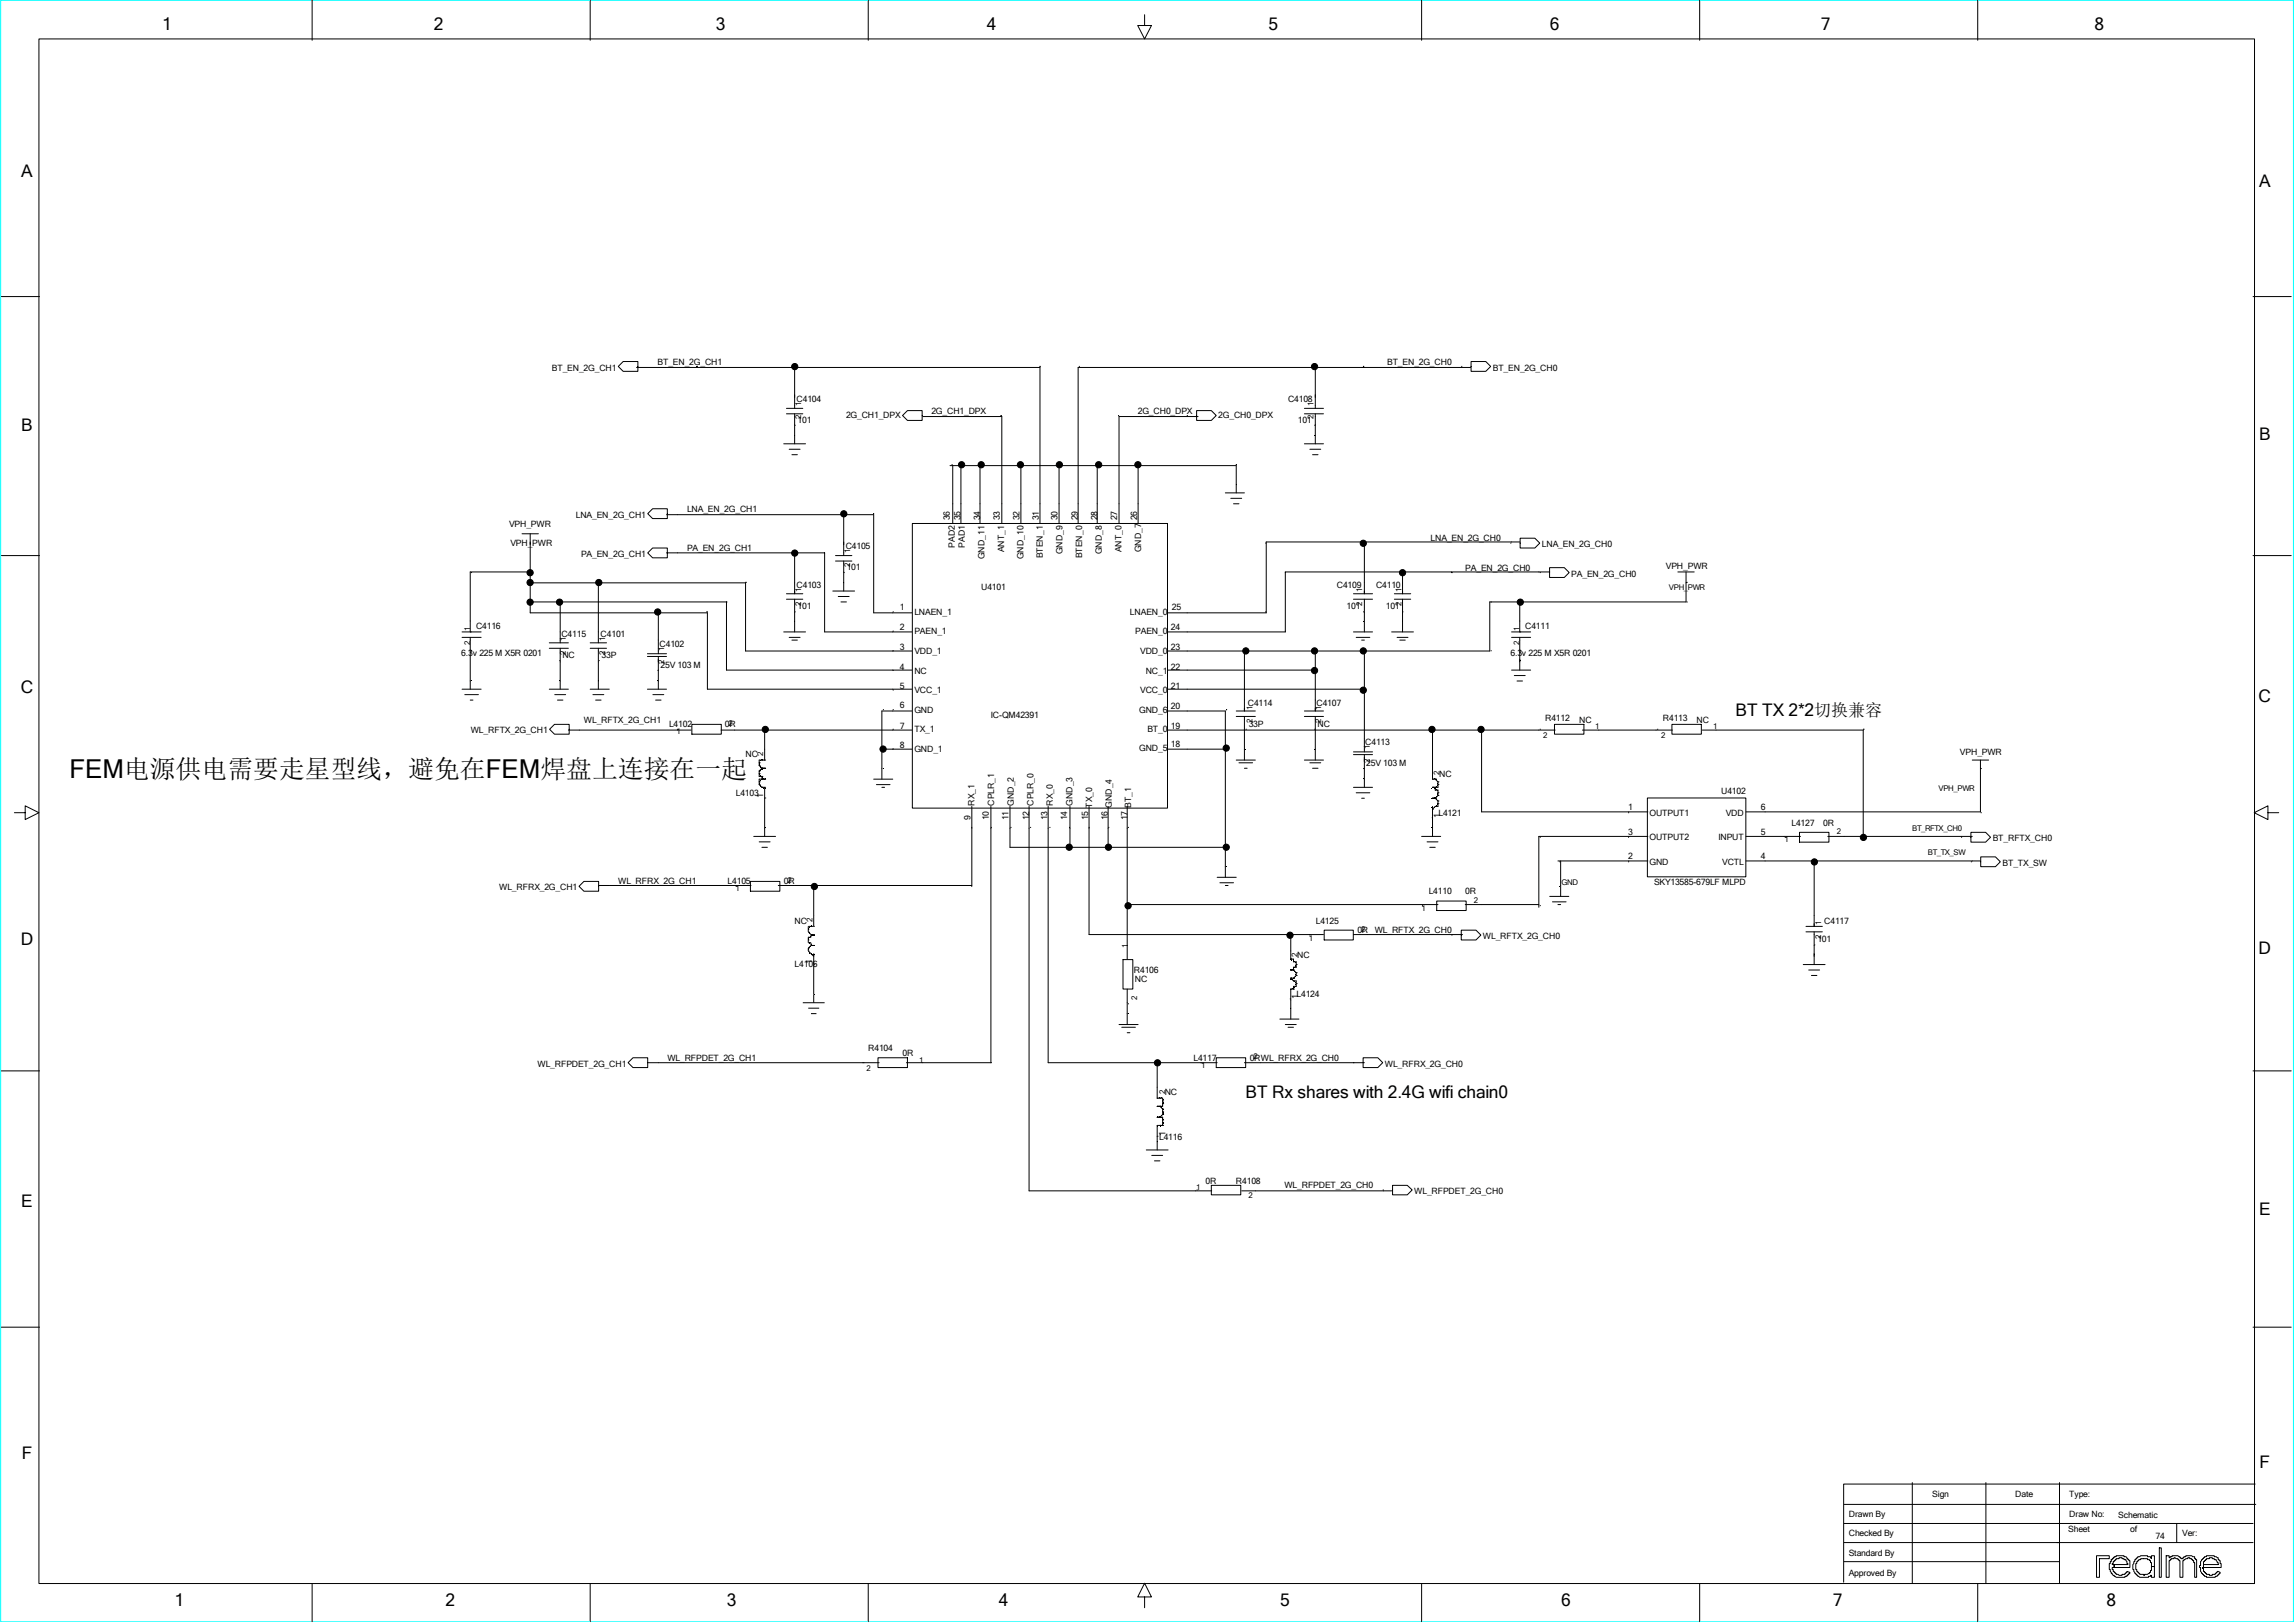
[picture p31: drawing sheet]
<svg xmlns="http://www.w3.org/2000/svg" width="297mm" height="210mm" viewBox="0 0 297 210" stroke-linecap="round" stroke-linejoin="round" font-family="sans-serif">
<defs><g id="words">
<text font-size="3.4" x="9" y="100.6">FEM电源供电需要走星型线，避免在FEM焊盘上连接在一起</text>
<g font-size="2.2">
<text x="21" y="3.8">1</text>
<text x="56.1" y="3.8">2</text>
<text x="92.6" y="3.8">3</text>
<text x="127.7" y="3.8">4</text>
<text x="164.2" y="3.8">5</text>
<text x="200.6" y="3.8">6</text>
<text x="235.7" y="3.8">7</text>
<text x="271" y="3.8">8</text>
<text x="2.8" y="23">A</text>
<text x="292.4" y="24.1">A</text>
<text x="2.8" y="55.8">B</text>
<text x="292.4" y="56.9">B</text>
<text x="2.7" y="89.7">C</text>
<text x="224.6" y="92.6">BT TX 2*2切换兼容</text>
<text x="292.3" y="90.8">C</text>
<text x="2.7" y="122.3">D</text>
<text x="292.3" y="123.4">D</text>
<text x="161.2" y="142.1">BT Rx shares with 2.4G wifi chain0</text>
<text x="2.8" y="156.1">E</text>
<text x="292.4" y="157.3">E</text>
<text x="2.8" y="188.8">F</text>
<text x="292.4" y="189.9">F</text>
<text x="22.6" y="207.8">1</text>
<text x="57.7" y="207.8">2</text>
<text x="94.1" y="207.8">3</text>
<text x="129.3" y="207.8">4</text>
<text x="165.7" y="207.8">5</text>
<text x="202" y="207.8">6</text>
<text x="237.2" y="207.8">7</text>
<text x="272.6" y="207.8">8</text>
</g>
<g font-size="1.1">
<text x="71.4" y="47.9">BT_EN_2G_CH1</text>
<text x="85.1" y="47.2">BT_EN_2G_CH1</text>
<text x="179.5" y="47.2">BT_EN_2G_CH0</text>
<text x="193.2" y="47.9">BT_EN_2G_CH0</text>
<text x="103.1" y="52">C4104</text>
<text x="120.5" y="53.5">2G_CH1_DPX</text>
<text x="147.3" y="53.5">2G_CH0_DPX</text>
<text x="166.7" y="52">C4108</text>
<text x="103.2" y="54.7">101</text>
<text x="109.5" y="54">2G_CH1_DPX</text>
<text x="157.7" y="54">2G_CH0_DPX</text>
<text x="168" y="54.7">101</text>
<text x="65.9" y="68.1">VPH_PWR</text>
<text x="66" y="70.7">VPH_PWR</text>
<text x="74.5" y="67">LNA_EN_2G_CH1</text>
<text x="88.9" y="66.2">LNA_EN_2G_CH1</text>
<text x="88.9" y="71.3">PA_EN_2G_CH1</text>
<text x="109.4" y="71.1">C4105</text>
<text x="122.9" y="67.3" transform="rotate(-90 122.9 67.3)">36</text>
<text x="123.6" y="70.9" transform="rotate(-90 123.6 70.9)">PAD2</text>
<text x="124.3" y="67.3" transform="rotate(-90 124.3 67.3)">35</text>
<text x="124.9" y="70.9" transform="rotate(-90 124.9 70.9)">PAD1</text>
<text x="126.8" y="67.3" transform="rotate(-90 126.8 67.3)">34</text>
<text x="129.4" y="67.3" transform="rotate(-90 129.4 67.3)">33</text>
<text x="129.9" y="71.5" transform="rotate(-90 129.9 71.5)">ANT_1</text>
<text x="131.9" y="67.3" transform="rotate(-90 131.9 67.3)">32</text>
<text x="134.4" y="67.3" transform="rotate(-90 134.4 67.3)">31</text>
<text x="136.8" y="67.3" transform="rotate(-90 136.8 67.3)">30</text>
<text x="137.5" y="71.7" transform="rotate(-90 137.5 71.7)">GND_9</text>
<text x="139.5" y="67.3" transform="rotate(-90 139.5 67.3)">29</text>
<text x="142" y="67.3" transform="rotate(-90 142 67.3)">28</text>
<text x="142.6" y="71.7" transform="rotate(-90 142.6 71.7)">GND_8</text>
<text x="144.6" y="67.3" transform="rotate(-90 144.6 67.3)">27</text>
<text x="145.1" y="71.5" transform="rotate(-90 145.1 71.5)">ANT_0</text>
<text x="147.2" y="67.3" transform="rotate(-90 147.2 67.3)">26</text>
<text x="147.7" y="71.5" transform="rotate(-90 147.7 71.5)">GND_7</text>
<text x="185.1" y="70">LNA_EN_2G_CH0</text>
<text x="199.5" y="70.8">LNA_EN_2G_CH0</text>
<text x="75.2" y="72.1">PA_EN_2G_CH1</text>
<text x="103.1" y="76.1">C4103</text>
<text x="109.6" y="73.7">101</text>
<text x="127" y="76.4">U4101</text>
<text x="127.4" y="72.4" transform="rotate(-90 127.4 72.4)">GND_11</text>
<text x="132.5" y="72.4" transform="rotate(-90 132.5 72.4)">GND_10</text>
<text x="135" y="72.2" transform="rotate(-90 135 72.2)">BTEN_1</text>
<text x="140.1" y="72.2" transform="rotate(-90 140.1 72.2)">BTEN_0</text>
<text x="173" y="76.1">C4109</text>
<text x="178.1" y="76.1">C4110</text>
<text x="189.6" y="73.9">PA_EN_2G_CH0</text>
<text x="203.3" y="74.6">PA_EN_2G_CH0</text>
<text x="215.6" y="73.6">VPH_PWR</text>
<text x="61.6" y="81.4">C4116</text>
<text x="72.7" y="82.5">C4115</text>
<text x="77.7" y="82.5">C4101</text>
<text x="85.4" y="83.7">C4102</text>
<text x="103.2" y="78.8">101</text>
<text x="116.4" y="78.9">1</text>
<text x="116.4" y="81.6">2</text>
<text x="118.3" y="82.1">PAEN_1</text>
<text x="118.3" y="79.6">LNAEN_1</text>
<text x="146.2" y="79.6">LNAEN_0</text>
<text x="146.9" y="82.1">PAEN_0</text>
<text x="151.5" y="81.6">24</text>
<text x="151.7" y="78.9">25</text>
<text x="174.3" y="78.8">101</text>
<text x="179.3" y="78.8">101</text>
<text x="197.4" y="81.4">C4111</text>
<text x="59.7" y="84.9">6.3v 225 M X5R 0201</text>
<text x="72.8" y="85.1">NC</text>
<text x="77.9" y="85.1">33P</text>
<text x="85.5" y="86.4">25V 103 M</text>
<text x="116.4" y="89.2">5</text>
<text x="116.4" y="86.6">4</text>
<text x="116.4" y="84.1">3</text>
<text x="118.3" y="84.6">VDD_1</text>
<text x="118.3" y="87.2">NC</text>
<text x="118.3" y="89.7">VCC_1</text>
<text x="147.5" y="84.6">VDD_0</text>
<text x="147.5" y="89.7">VCC_0</text>
<text x="148.3" y="87.2">NC_1</text>
<text x="151.5" y="89.2">21</text>
<text x="151.5" y="86.6">22</text>
<text x="151.5" y="84.1">23</text>
<text x="195.5" y="84.9">6.3v 225 M X5R 0201</text>
<text x="60.9" y="94.9">WL_RFTX_2G_CH1</text>
<text x="75.6" y="93.5">WL_RFTX_2G_CH1</text>
<text x="86.6" y="94.1">L4102</text>
<text x="93.8" y="94.1">0R</text>
<text x="116.4" y="94.3">7</text>
<text x="116.4" y="91.6">6</text>
<text x="118.3" y="92.2">GND</text>
<text x="118.3" y="94.8">TX_1</text>
<text x="128.2" y="92.9">IC-QM42391</text>
<text x="147.4" y="92.2">GND_6</text>
<text x="148.5" y="94.8">BT_0</text>
<text x="151.5" y="94.3">19</text>
<text x="151.5" y="91.7">20</text>
<text x="161.5" y="91.3">C4114</text>
<text x="161.6" y="94">33P</text>
<text x="170.4" y="91.3">C4107</text>
<text x="170.5" y="94">NC</text>
<text x="200" y="93.3">R4112</text>
<text x="204.4" y="93.5">NC</text>
<text x="215.2" y="93.3">R4113</text>
<text x="219.6" y="93.5">NC</text>
<text x="96.5" y="97.9">NC</text>
<text x="116.4" y="96.8">8</text>
<text x="118.3" y="97.3">GND_1</text>
<text x="147.4" y="97.2">GND_5</text>
<text x="151.5" y="96.7">18</text>
<text x="176.7" y="96.4">C4113</text>
<text x="176.8" y="99.1">25V 103 M</text>
<text x="186.2" y="100.5">NC</text>
<text x="253.6" y="97.7">VPH_PWR</text>
<text x="95.2" y="103">L4103</text>
<text x="98.8" y="103.2" transform="rotate(-90 98.8 103.2)">1</text>
<text x="125.6" y="106.2" transform="rotate(-90 125.6 106.2)">9</text>
<text x="126.1" y="104.3" transform="rotate(-90 126.1 104.3)">RX_1</text>
<text x="128" y="106.2" transform="rotate(-90 128 106.2)">10</text>
<text x="128.7" y="104.3" transform="rotate(-90 128.7 104.3)">CPLR_1</text>
<text x="130.5" y="106.2" transform="rotate(-90 130.5 106.2)">11</text>
<text x="131.2" y="104.3" transform="rotate(-90 131.2 104.3)">GND_2</text>
<text x="133.2" y="106.2" transform="rotate(-90 133.2 106.2)">12</text>
<text x="133.7" y="104.3" transform="rotate(-90 133.7 104.3)">CPLR_0</text>
<text x="135.6" y="106.2" transform="rotate(-90 135.6 106.2)">13</text>
<text x="136.2" y="104.3" transform="rotate(-90 136.2 104.3)">RX_0</text>
<text x="138.1" y="106.2" transform="rotate(-90 138.1 106.2)">14</text>
<text x="138.8" y="104.3" transform="rotate(-90 138.8 104.3)">GND_3</text>
<text x="140.8" y="106.2" transform="rotate(-90 140.8 106.2)">15</text>
<text x="141.3" y="104.5" transform="rotate(-90 141.3 104.5)">TX_0</text>
<text x="143.4" y="106.2" transform="rotate(-90 143.4 106.2)">16</text>
<text x="143.9" y="104.5" transform="rotate(-90 143.9 104.5)">GND_4</text>
<text x="145.9" y="106.2" transform="rotate(-90 145.9 106.2)">17</text>
<text x="146.4" y="104.5" transform="rotate(-90 146.4 104.5)">BT_1</text>
<text x="186.2" y="105.6">L4121</text>
<text x="186.4" y="105.8" transform="rotate(-90 186.4 105.8)">1</text>
<text x="210.7" y="108">3</text>
<text x="210.7" y="104.8">1</text>
<text x="213.5" y="105.6">OUTPUT1</text>
<text x="222.7" y="102.8">U4102</text>
<text x="223.3" y="105.6">VDD</text>
<text x="227.9" y="108">5</text>
<text x="227.9" y="104.8">6</text>
<text x="231.8" y="106.8">L4127</text>
<text x="235.9" y="106.8">0R</text>
<text x="210.7" y="111.2">2</text>
<text x="213.5" y="108.7">OUTPUT2</text>
<text x="213.5" y="111.9">GND</text>
<text x="222.4" y="108.7">INPUT</text>
<text x="222.9" y="111.9">VCTL</text>
<text x="227.9" y="111.2">4</text>
<text x="257.9" y="108.9">BT_RFTX_CH0</text>
<text x="259.1" y="112">BT_TX_SW</text>
<text x="64.6" y="115.2">WL_RFRX_2G_CH1</text>
<text x="80" y="114.3">WL_RFRX_2G_CH1</text>
<text x="94.2" y="114.4">L4105</text>
<text x="101.4" y="114.4">0R</text>
<text x="102.8" y="119.5">NC</text>
<text x="170.3" y="119.5">L4125</text>
<text x="184.9" y="115.7">L4110</text>
<text x="189.6" y="115.7">0R</text>
<text x="214.1" y="114.5">SKY13585-679LF MLPD</text>
<text x="236.1" y="119.5">C4117</text>
<text x="102.8" y="125.1">L4106</text>
<text x="105.1" y="124.8" transform="rotate(-90 105.1 124.8)">1</text>
<text x="146.7" y="125.8">R4106</text>
<text x="167.9" y="123.9">NC</text>
<text x="175.7" y="120.7">0R</text>
<text x="177.9" y="120.8">WL_RFTX_2G_CH0</text>
<text x="191.9" y="121.5">WL_RFTX_2G_CH0</text>
<text x="235.2" y="121.9">101</text>
<text x="146.9" y="127.1">NC</text>
<text x="167.8" y="129">L4124</text>
<text x="168" y="129.2" transform="rotate(-90 168 129.2)">1</text>
<text x="86.4" y="137.3">WL_RFPDET_2G_CH1</text>
<text x="112.4" y="136">R4104</text>
<text x="116.8" y="136.6">0R</text>
<text x="154.4" y="137.2">L4117</text>
<text x="161.7" y="137.2">0RWL_RFRX_2G_CH0</text>
<text x="69.6" y="138">WL_RFPDET_2G_CH1</text>
<text x="150.7" y="141.7">NC</text>
<text x="179.2" y="138">WL_RFRX_2G_CH0</text>
<text x="150" y="147.4">L4116</text>
<text x="150.8" y="147" transform="rotate(-90 150.8 147)">1</text>
<text x="156" y="153.2">0R</text>
<text x="160" y="153.2">R4108</text>
<text x="166.2" y="153.7">WL_RFPDET_2G_CH0</text>
<text x="183" y="154.5">WL_RFPDET_2G_CH0</text>
<text x="239.3" y="196.3">Drawn By</text>
<text x="250" y="193.7">Sign</text>
<text x="260.8" y="193.7">Date</text>
<text x="267.8" y="193.7">Type:</text>
<text x="267.8" y="196.3">Draw No:</text>
<text x="274.1" y="196.4">Schematic</text>
<text x="239.3" y="198.8">Checked By</text>
<text x="239.3" y="201.3">Standard By</text>
<text x="239.3" y="203.9">Approved By</text>
<text x="267.7" y="198.3">Sheet</text>
<text x="275.7" y="198.3">of</text>
<text x="279" y="199.2">74</text>
<text x="282.4" y="198.8">Ver:</text>
</g>
<g font-size="1">
<text x="103.7" y="52.5" transform="rotate(-90 103.7 52.5)">1</text>
<text x="170" y="52.5" transform="rotate(-90 170 52.5)">1</text>
<text x="103.7" y="54.2" transform="rotate(-90 103.7 54.2)">2</text>
<text x="170" y="54.2" transform="rotate(-90 170 54.2)">2</text>
<text x="110" y="71.6" transform="rotate(-90 110 71.6)">1</text>
<text x="103.7" y="76.6" transform="rotate(-90 103.7 76.6)">1</text>
<text x="110" y="73.3" transform="rotate(-90 110 73.3)">2</text>
<text x="176.3" y="76.6" transform="rotate(-90 176.3 76.6)">1</text>
<text x="181.4" y="76.6" transform="rotate(-90 181.4 76.6)">1</text>
<text x="216" y="76.4">VPH_PWR</text>
<text x="60.8" y="83.4" transform="rotate(-90 60.8 83.4)">2</text>
<text x="60.8" y="81.7" transform="rotate(-90 60.8 81.7)">1</text>
<text x="73.2" y="83" transform="rotate(-90 73.2 83)">1</text>
<text x="78.3" y="83" transform="rotate(-90 78.3 83)">1</text>
<text x="103.7" y="78.4" transform="rotate(-90 103.7 78.4)">2</text>
<text x="176.3" y="78.4" transform="rotate(-90 176.3 78.4)">2</text>
<text x="181.4" y="78.4" transform="rotate(-90 181.4 78.4)">2</text>
<text x="196.6" y="83.4" transform="rotate(-90 196.6 83.4)">2</text>
<text x="196.6" y="81.7" transform="rotate(-90 196.6 81.7)">1</text>
<text x="73.2" y="84.7" transform="rotate(-90 73.2 84.7)">2</text>
<text x="78.3" y="84.7" transform="rotate(-90 78.3 84.7)">2</text>
<text x="85.9" y="86" transform="rotate(-90 85.9 86)">2</text>
<text x="85.9" y="84.2" transform="rotate(-90 85.9 84.2)">1</text>
<text x="87.6" y="95">1</text>
<text x="94.3" y="93.9">2</text>
<text x="162.1" y="93.6" transform="rotate(-90 162.1 93.6)">2</text>
<text x="162.1" y="91.8" transform="rotate(-90 162.1 91.8)">1</text>
<text x="171" y="93.6" transform="rotate(-90 171 93.6)">2</text>
<text x="171" y="91.8" transform="rotate(-90 171 91.8)">1</text>
<text x="199.7" y="95.4">2</text>
<text x="206.4" y="94.3">1</text>
<text x="215" y="95.4">2</text>
<text x="221.7" y="94.3">1</text>
<text x="98.8" y="97.8" transform="rotate(-90 98.8 97.8)">2</text>
<text x="177.3" y="98.7" transform="rotate(-90 177.3 98.7)">2</text>
<text x="177.3" y="96.9" transform="rotate(-90 177.3 96.9)">1</text>
<text x="186.3" y="100.3" transform="rotate(-90 186.3 100.3)">2</text>
<text x="237.7" y="107.9">2</text>
<text x="247.5" y="107.5">BT_RFTX_CH0</text>
<text x="250.9" y="102.4">VPH_PWR</text>
<text x="230.9" y="109">1</text>
<text x="249.5" y="110.6">BT_TX_SW</text>
<text x="95.2" y="115.3">1</text>
<text x="101.9" y="114.2">2</text>
<text x="105.1" y="119.3" transform="rotate(-90 105.1 119.3)">2</text>
<text x="184" y="117.9">1</text>
<text x="190.7" y="116.8">2</text>
<text x="202.1" y="114.5">GND</text>
<text x="235.7" y="119.7" transform="rotate(-90 235.7 119.7)">1</text>
<text x="145.9" y="122.7" transform="rotate(-90 145.9 122.7)">1</text>
<text x="167.9" y="123.8" transform="rotate(-90 167.9 123.8)">2</text>
<text x="169.4" y="121.7">1</text>
<text x="176.1" y="120.6">2</text>
<text x="235.7" y="121.5" transform="rotate(-90 235.7 121.5)">2</text>
<text x="147.2" y="129.4" transform="rotate(-90 147.2 129.4)">2</text>
<text x="118.9" y="137.5">1</text>
<text x="162.2" y="137.1">2</text>
<text x="112.2" y="138.6">2</text>
<text x="150.8" y="141.6" transform="rotate(-90 150.8 141.6)">2</text>
<text x="155.4" y="138.2">1</text>
<text x="154.8" y="154">1</text>
<text x="161.6" y="155.1">2</text>
</g>
</g></defs>
<path d="M.1 0h296.7v209.8h-296.7z" fill="none" stroke="#0ff" stroke-width=".13"/>
<g fill="none" stroke="#000" stroke-width=".13">
<path d="M40.4 0v5.2M76.4 0v5.2M112.4 0v5.2M184 0v5.2M220 0v5.2M255.9 0v5.2M5 5h286.8v199.9h-286.8zM148.1 1.9v1.4h.9l-.9 1.7-.9-1.7h.9M.2 38.4h4.9M291.6 38.4h4.9M80 47.4l.6-.6h1.9v1.2h-1.9zM82.4 47.5h52.2v20.2"/>
<path d="M101.4 57.4h2.8M101.8 53.5h2.1M101.8 52.8h2.1M102.1 58.1h1.4M102.5 58.8h.7M102.8 47.5v5.3M102.8 53.5v3.9M116.8 53.8l.6-.7h1.9v1.3h-1.9zM119.4 53.9h10.2v13.8M154.9 53.1h1.9l.6 .7-.6 .6h-1.9zM155 53.9h-10.2v13.8M168.8 53.5h2.5"/>
<path d="M168.8 52.8h2.5M168.8 57.4h2.5M169.5 58.1h1.4M169.9 58.8h.7M170.2 47.5v5.3M170.2 53.5v3.9M190.3 47.5h-50.8v20.2M190.4 46.8h1.9l.6 .6-.6 .6h-1.9zM.2 71.9h4.9M67.6 69.1h2.1M68.6 77.9h25.4v8.8h24M68.6 69.1v10.2h22.9v9.9h26.5"/>
<path d="M68.6 74h-7.7v7.8M68.6 75.4h27.9v8.8h21.5M72.5 77.9v5.3M77.4 75.4v7.8M83.8 71.5l.7-.6h1.9v1.3h-1.9zM84.5 65.8h1.9v1.3h-1.9l-.7-.6zM85.2 79.3v5.3M86.3 66.6h26.8v12.7h4.9M86.3 71.5h20.4v10.3h11.3M101.8 77.5h2.1M101.8 76.8h2.1M102.8 71.5v5.3"/>
<path d="M102.8 77.5v4.3M107.8 76.5h2.8M108.1 72.6h2.1M108.1 71.9h2.1M108.5 77.2h1.4M108.8 77.9h.7M109.2 66.6v5.3M109.2 72.6v3.9M118.1 67.7h33v36.9h-33zM122.9 60.2h37.1v3.6M123.3 60.2v7.5M124.4 60.2v7.5"/>
<path d="M126.8 60.2v7.5M132.1 60.2v7.5M137.1 60.2v7.5M142 60.2v7.5M147.3 60.2v7.5M158.6 63.8h2.4M159.3 64.5h1.4M159.6 65.2h.7M175.2 77.5h2.4M175.2 76.8h2.4M176.6 70.1v6.7M176.6 77.5v4.3"/>
<path d="M180.4 77.5h2.2M180.4 76.8h2.2M181.5 74v2.8M181.5 77.5v4.3M196.7 70.1h-32.8v9.2h-12.7M196.7 77.9v3.9M196.7 69.6h1.9l.7 .7-.7 .6h-1.9zM200.5 73.4h1.9l.7 .7-.7 .6h-1.9zM200.6 74h-34.3v7.8h-15.1M217.1 74h2.2M218.2 74v3.9h-25.4v6.3h-41.6M291.6 71.9h4.9"/>
<path d="M59.8 81.8h2.5M59.8 82.5h2.5M59.8 89.2h2.5M60.1 89.9h1.8M60.9 81.8h.1M60.9 90.6h.3M60.9 82.5v6.7M71.1 89.2h2.5M71.1 83.9h2.5M71.1 83.2h2.5M71.8 93.7h1.9v1.3h-1.9l-.7-.6zM71.8 89.9h1.4"/>
<path d="M72.1 90.6h.7M72.5 83.9v5.3M73.6 94.5h15.8M76.4 89.2h2.4M76.4 83.9h2.1M76.4 83.2h2.1M76.7 89.9h1.4M77.1 90.6h.7M77.4 83.9v5.3M83.8 89.2h2.5M83.8 84.9h2.5M83.8 84.6h2.5"/>
<path d="M84.5 89.9h1.4M84.8 90.6h.7M85.2 84.9v4.3M89.5 93.7h3.8v1.3h-3.8zM93.3 94.5h24.7M98.2 99.8h.1M98.2 98.7h.1M98.2 99.1h.1M98.2 99.8v.7h.4M98.2 99.1l.4 .3M98.6 99.4h.1M98.6 98.3h.1"/>
<path d="M98.6 99.4h.4M98.6 99.4l-.4 .4M99 99.4h.1M99 98.3h.1M99 94.5v3.8M99 98.3h-.8v.8M101.4 81.8h2.8M102.1 82.5h1.4M102.5 82.8h.7M114.1 96.9h3.9M118 92h-3.9v8.8M151.2 94.5h50.1"/>
<path d="M151.2 96.9h7.4M151.2 92h7.4v21.5M151.2 86.7h19M151.2 89.2h25.4M160 98.3h2.5M160 92h2.5M160 92.7h2.5M160.3 98.7h1.8M161 99.4h.4M161 84.2v7.8M161 92.7v5.6M168.8 98.3h2.5"/>
<path d="M168.8 92h2.5M168.8 92.7h2.5M169.5 98.7h1.4M169.9 99.4h.7M170.2 84.2v7.8M170.2 92.7v5.6M175.2 81.8h2.4M175.2 97.6h2.4M175.2 97.3h2.4M175.5 82.5h1.8M176.2 82.8h.4M176.6 84.2v13.1"/>
<path d="M176.6 97.6v4.3M180.1 81.8h2.8M180.8 82.5h1.4M181.2 82.8h.7M185.4 94.5v6.3M191.7 94.5v10.5h21.6M195.6 81.8h2.5M195.6 82.5h2.5M195.6 86.7h2.5M196 87.4h1.4M196.3 88.1h.7M196.7 81.8h.1"/>
<path d="M196.7 82.5v4.2M201.2 93.7h3.8v1.3h-3.8zM204.8 94.5h11.6M216.4 93.7h3.8v1.3h-3.8zM220.3 94.5h20.8v13.7M255.2 98.3h2.2M256.3 98.3v6.7h-30.3M1.9 105.2h1.4v-.9l1.7 .9-1.7 .8v-.8M74.9 114.7l.7-.7h1.9v1.3h-1.9zM77.4 114.6h19.8M97.1 114h3.8v1.3h-3.8zM97.5 108.2h2.9"/>
<path d="M98.2 101.2h.1M98.2 101.5h.1M98.2 100.1h.1M98.2 101.5l.4 .4M98.2 108.9h1.5M98.6 100.8h.1M98.6 101.9h.1M98.6 100.5h.1M98.6 101.9h.4M98.6 100.5v.3M98.6 109.6h.7M99 100.8h.1"/>
<path d="M99 101.9h.1M99 101.9v6.3M99 100.8h-.8v.7M105 119.9h.1M105.3 119.9h.1M105.3 114.6v5.3M105.3 119.9h-.7v.7M113.1 100.8h2.4M113.4 101.5h1.8M114.1 101.9h.4M125.8 104.3v10.3h-25.1M128.2 104.3v33.2h-10.9"/>
<path d="M130.7 104.3v5.3h27.9M133.2 104.3v49.8h23.6M135.6 104.3v33.2h21.9M138.5 104.3v5.3M140.9 104.3v16.6h30.4M143.4 104.3v5.3M145.9 104.3v19.8M145.9 117h40.2M157.5 113.5h2.5M157.9 114.2h1.7M158.6 114.6h.3M175.2 101.9h2.4"/>
<path d="M175.5 102.6h1.8M176.2 103.3h.4M184 108.2h2.4M184.7 108.9h1.4M185 109.6h.7M185.4 104.7h.1M185.4 103.3h.1M185.4 101.9h.1M185.4 100.8h.1M185.4 100.8h.3M185.4 103.3h.3M185.4 104.3v3.9"/>
<path d="M185.7 104.3h.1M185.7 103.3h.1M185.7 102.2h.1M185.7 101.9h.1M185.7 100.8h.1M185.7 104.3l-.3 .4M185.7 102.2h.4v.7M185.7 103.3l.4 .3M185.7 101.9v.3M185.7 100.8l.4 .4M185.9 116.6h3.8v1.2h-3.8zM186.1 104h.1"/>
<path d="M186.1 103.6h.1M186.1 102.9h.1M186.1 102.6h.1M186.1 101.5h.1M186.1 101.2h.1M186.1 101.2v.7h-.7M186.1 103.6v.7h-.4M186.1 102.9l-.4 .4M189.6 117h9.5M200.6 116h2.4M200.9 116.7h1.8M201.6 111.4h11.7"/>
<path d="M201.6 117h.4M202 111.4v4.6M213.2 103.3h12.7v10.2h-12.7zM213.3 108.2h-14.2v9.2M226 108.2h7M226 111.4h30.3M232.9 107.7h3.8v1.3h-3.8zM233.7 119.9h2.1M234.8 111.4v8.5M236.5 108.2h18.7M255.1 107.7h1.9l.6 .6-.6 .7h-1.9zM256.3 110.9h1.9l.7 .6-.7 .6h-1.9z"/>
<path d="M293.5 105.2v-.9l-1.8 .9 1.8 .8v-.8h1.4M.2 138.6h4.9M81.3 137.5l.6-.6h1.9v1.2h-1.9zM83.8 137.5h30M103.9 129.7h2.8M104.6 122.7h.1M104.6 123h.1M104.6 121.3h.1M104.6 121.6h.1M104.6 120.2h.1M104.6 120.6h.1M104.6 121.3v.7h.4v.3"/>
<path d="M104.6 122.7v.3M104.6 123l.7 .7M104.6 120.6l.4 .3M104.6 130.4h1.4M105 122.3h.1M105 123.4h.1M105 120.9h.1M105 122.3h.3M105 122.3l-.4 .4M105 120.9h.3M105 120.9v.4h-.4M105 131.2h.7"/>
<path d="M105.3 122.3h.1M105.3 120.9h.1M105.3 123.4v6.3M113.6 136.9h3.8v1.2h-3.8zM144.8 132.6h2.5M145.2 132.9h1.7M145.3 124.2h1.3v3.8h-1.3zM145.9 128v4.6M145.9 133.6h.3M149.8 137.5v4.6M157.4 136.9h3.8v1.2h-3.8zM161 137.5h15.6"/>
<path d="M165.6 131.9h2.5M166.3 132.6h1.4M166.7 132.9h.7M167 128h.1M167 126.6h.1M167 125.5h.1M167 124.1h.1M167 120.9v3.2M167 128v3.9M167 128h.4M167 124.1h.4v.4h.3v.7h-.3M167 126.6l.4 .3"/>
<path d="M167 126.6h.4M167 125.5h.4M167.4 128h.1M167.4 126.9h.1M167.4 126.6h.1M167.4 125.5h.1M167.4 125.2h.1M167.4 125.2v.3M167.4 126.9h.3v.7h-.3v.4M167.4 125.5l.3 .4M167.7 127.3h.1M167.7 126.2h.1"/>
<path d="M167.7 125.9h.1M167.7 124.8h.1M167.7 125.9v.3M167.7 126.2l-.3 .4M171.4 120.4h3.7v1.2h-3.7zM175.2 120.9h14.1M176.4 136.9h1.9l.6 .6-.6 .6h-1.9zM189.1 120.4h1.9l.6 .6-.6 .6h-1.9zM233.4 124.8h2.8M233.7 120.6h2.1M234.1 125.5h1.4M234.4 126.2h.7"/>
<path d="M234.8 120.6v4.2M291.6 138.6h4.9M148.3 148.8h2.9M149 149.5h1.5M149.4 150.2h.7M149.8 144.6h.1M149.8 143.1h.1M149.8 142.1h.1M149.8 142.1h.7v1h-.7M149.8 144.6h.7v1M150.1 145.6h.1M150.1 144.6h.1"/>
<path d="M150.1 143.1h.1M150.1 142.1h.1M150.1 143.1l.4 .4M150.5 145.6h.1M150.5 145.3h.1M150.5 144.9h.1M150.5 144.2h.1M150.5 143.9h.1M150.5 143.5h.1M150.5 142.8h.1M150.5 142.4h.1M150.5 145.6h-.7v3.2"/>
<path d="M150.5 143.5v.7M150.5 144.2l-.4 .4M156.8 153.4h3.8v1.2h-3.8zM160.7 154.1h19.4M180.2 153.4h1.9l.7 .6-.7 .6h-1.9zM.2 171.7h4.9M291.6 171.7h4.9M238.7 194.7h53.2M238.7 199.6h52.9M238.7 197.1h52.9M247.5 191.8v13.1M257 191.8v13.1"/>
<path d="M266.5 191.8v13.1M281.7 197.1v2.5M291.8 192h-53.2v12.7M40.4 204.9v4.9M76.4 204.9v4.9M112.4 204.9v4.9M148.1 206.6h.9l-.9-1.7-.9 1.7h.9v1.4M184 204.9v4.9M220 204.9v4.9M238.7 202.1h27.8M255.9 204.9v4.9M271.3 201.3h1.7v.4h-1.3v2.4h-.4z"/>
<path d="M273.2 201.8h.1v-.1l.3-.2v-.1h.3v-.1h1v.1h.2l.2 .3h.1v.1l.2 .1v.9h-2v-.4h1.8v-.1h-.1l-.2-.5h-.2v-.1h-.3v-.2h-.4v.2h-.3v.1h-.2v.1l-.2 .2v.2h-.2v.1h.3v.4h-.3v.3h.2v.2l.2 .2v.1h.2v.1h.2l.1 .1 .8-.1 .1-.2h.2v-.2l.3 .2v.1l-.2 .1-.1 .3h-.3v.1h-1.1l-.3-.1v-.2h-.1l-.2-.2h-.1l-.1-.5h-.1v-.8h.1zM276.4 201.7h.1l.1-.3h.3l.1-.1h.9v.1h.4l.1 .3v-.4h.4v1.4h-.4v-.5h-.1v-.3h-.1v-.1h-.3v-.1h-.9v.1h-.2v.1l-.3 .2v.2h-.1v.8h.1v.2h.1v.2h.2l.1 .2h.5v.1h.1v-.1h.4l.3-.1v-.1h.1v-.3h.1v-.5h.4v1.4h-.4v-.3h-.1v.2h-.3v.1h-1.1l-.3-.1-.1-.3h-.1v-.1h-.1l-.2-.3v-.2h-.1v-.7zM279.4 200.3h.3v3.8h-.3zM280.3 201.3h.4v.2h.1v-.1h.3v-.1h.8l.2 .1 .1 .3h.3l.1-.3h.3v-.1h.7l.2 .1h.2v.3l.3 .1v2.3h-.3v-1.9h-.1v-.3h-.1l-.2-.2h-.2v-.2h-.3v.2h-.2l-.3 .1v.1h-.1v2.2h-.4v-2.2h-.1l-.1-.2h-.3l-.1-.2h-.2v.2h-.3l-.2 .2h-.1v2.2h-.4zM284.9 201.8h.1v-.1l.3-.2v-.1h.2v-.1h1.1v.1l.5 .1v.3l.2 .1v.4h.1v.5h-2.2v-.4h1.9v-.2h-.2l-.1-.4-.5-.1v-.2h-.4v.2h-.4v.1h-.1v.1l-.2 .2v.7h-.2v.1h.2v.4l.2 .2v.1h.1v.1h.4v.1l.8-.1 .1-.2h.1v-.2l.4 .2v.1l-.2 .1-.2 .3h-.2v.1h-1.2v-.1h-.2v-.2h-.1l-.2-.2h-.1l-.1-.3v-.5h-.2z"/>
<circle cx="102.8" cy="47.4" r=".4"/>
<circle cx="170.1" cy="47.4" r=".4"/>
<circle cx="68.6" cy="77.9" r=".4"/>
<circle cx="68.6" cy="75.4" r=".4"/>
<circle cx="68.6" cy="74.1" r=".4"/>
<circle cx="72.4" cy="77.9" r=".4"/>
<circle cx="77.5" cy="75.4" r=".4"/>
<circle cx="85.1" cy="79.2" r=".4"/>
<circle cx="102.8" cy="71.6" r=".4"/>
<circle cx="109.2" cy="66.5" r=".4"/>
<circle cx="124.4" cy="60.1" r=".4"/>
<circle cx="127" cy="60.1" r=".4"/>
<circle cx="132.1" cy="60.1" r=".4"/>
<circle cx="137.1" cy="60.1" r=".4"/>
<circle cx="142.2" cy="60.1" r=".4"/>
<circle cx="147.3" cy="60.1" r=".4"/>
<circle cx="176.4" cy="70.3" r=".4"/>
<circle cx="181.5" cy="74.1" r=".4"/>
<circle cx="196.7" cy="77.9" r=".4"/>
<circle cx="99" cy="94.4" r=".4"/>
<circle cx="114.3" cy="96.9" r=".4"/>
<circle cx="158.7" cy="96.8" r=".4"/>
<circle cx="161.2" cy="84.2" r=".4"/>
<circle cx="170.1" cy="86.8" r=".4"/>
<circle cx="170.1" cy="84.2" r=".4"/>
<circle cx="176.4" cy="84.2" r=".4"/>
<circle cx="176.4" cy="89.3" r=".4"/>
<circle cx="185.3" cy="94.4" r=".4"/>
<circle cx="191.7" cy="94.4" r=".4"/>
<circle cx="105.4" cy="114.7" r=".4"/>
<circle cx="138.4" cy="109.6" r=".4"/>
<circle cx="143.4" cy="109.6" r=".4"/>
<circle cx="146" cy="117.2" r=".4"/>
<circle cx="158.7" cy="109.6" r=".4"/>
<circle cx="234.8" cy="111.5" r=".4"/>
<circle cx="241.2" cy="108.4" r=".4"/>
<circle cx="149.8" cy="137.5" r=".4"/>
<circle cx="166.9" cy="121" r=".4"/>
</g>
<g fill="#000">
<circle cx="102.8" cy="47.4" r=".41"/>
<circle cx="170.1" cy="47.4" r=".41"/>
<circle cx="68.6" cy="77.9" r=".41"/>
<circle cx="68.6" cy="74.1" r=".41"/>
<circle cx="68.6" cy="75.4" r=".41"/>
<circle cx="72.4" cy="77.9" r=".41"/>
<circle cx="77.5" cy="75.4" r=".41"/>
<circle cx="85.1" cy="79.2" r=".41"/>
<circle cx="102.8" cy="71.6" r=".41"/>
<circle cx="109.2" cy="66.5" r=".41"/>
<circle cx="124.4" cy="60.1" r=".41"/>
<circle cx="127" cy="60.1" r=".41"/>
<circle cx="132.1" cy="60.1" r=".41"/>
<circle cx="137.1" cy="60.1" r=".41"/>
<circle cx="142.2" cy="60.1" r=".41"/>
<circle cx="147.3" cy="60.1" r=".41"/>
<circle cx="176.4" cy="70.3" r=".41"/>
<circle cx="181.5" cy="74.1" r=".41"/>
<circle cx="196.7" cy="77.9" r=".41"/>
<circle cx="99" cy="94.4" r=".41"/>
<circle cx="114.3" cy="96.9" r=".41"/>
<circle cx="158.7" cy="96.8" r=".41"/>
<circle cx="161.2" cy="84.2" r=".41"/>
<circle cx="170.1" cy="86.8" r=".41"/>
<circle cx="170.1" cy="84.2" r=".41"/>
<circle cx="176.4" cy="89.3" r=".41"/>
<circle cx="176.4" cy="84.2" r=".41"/>
<circle cx="185.3" cy="94.4" r=".41"/>
<circle cx="191.7" cy="94.4" r=".41"/>
<circle cx="105.4" cy="114.7" r=".41"/>
<circle cx="138.4" cy="109.6" r=".41"/>
<circle cx="143.4" cy="109.6" r=".41"/>
<circle cx="146" cy="117.2" r=".41"/>
<circle cx="158.7" cy="109.6" r=".41"/>
<circle cx="234.8" cy="111.5" r=".41"/>
<circle cx="241.2" cy="108.4" r=".41"/>
<circle cx="149.8" cy="137.5" r=".41"/>
<circle cx="166.9" cy="121" r=".41"/>
</g>
<use href="#words"/>
</svg>
